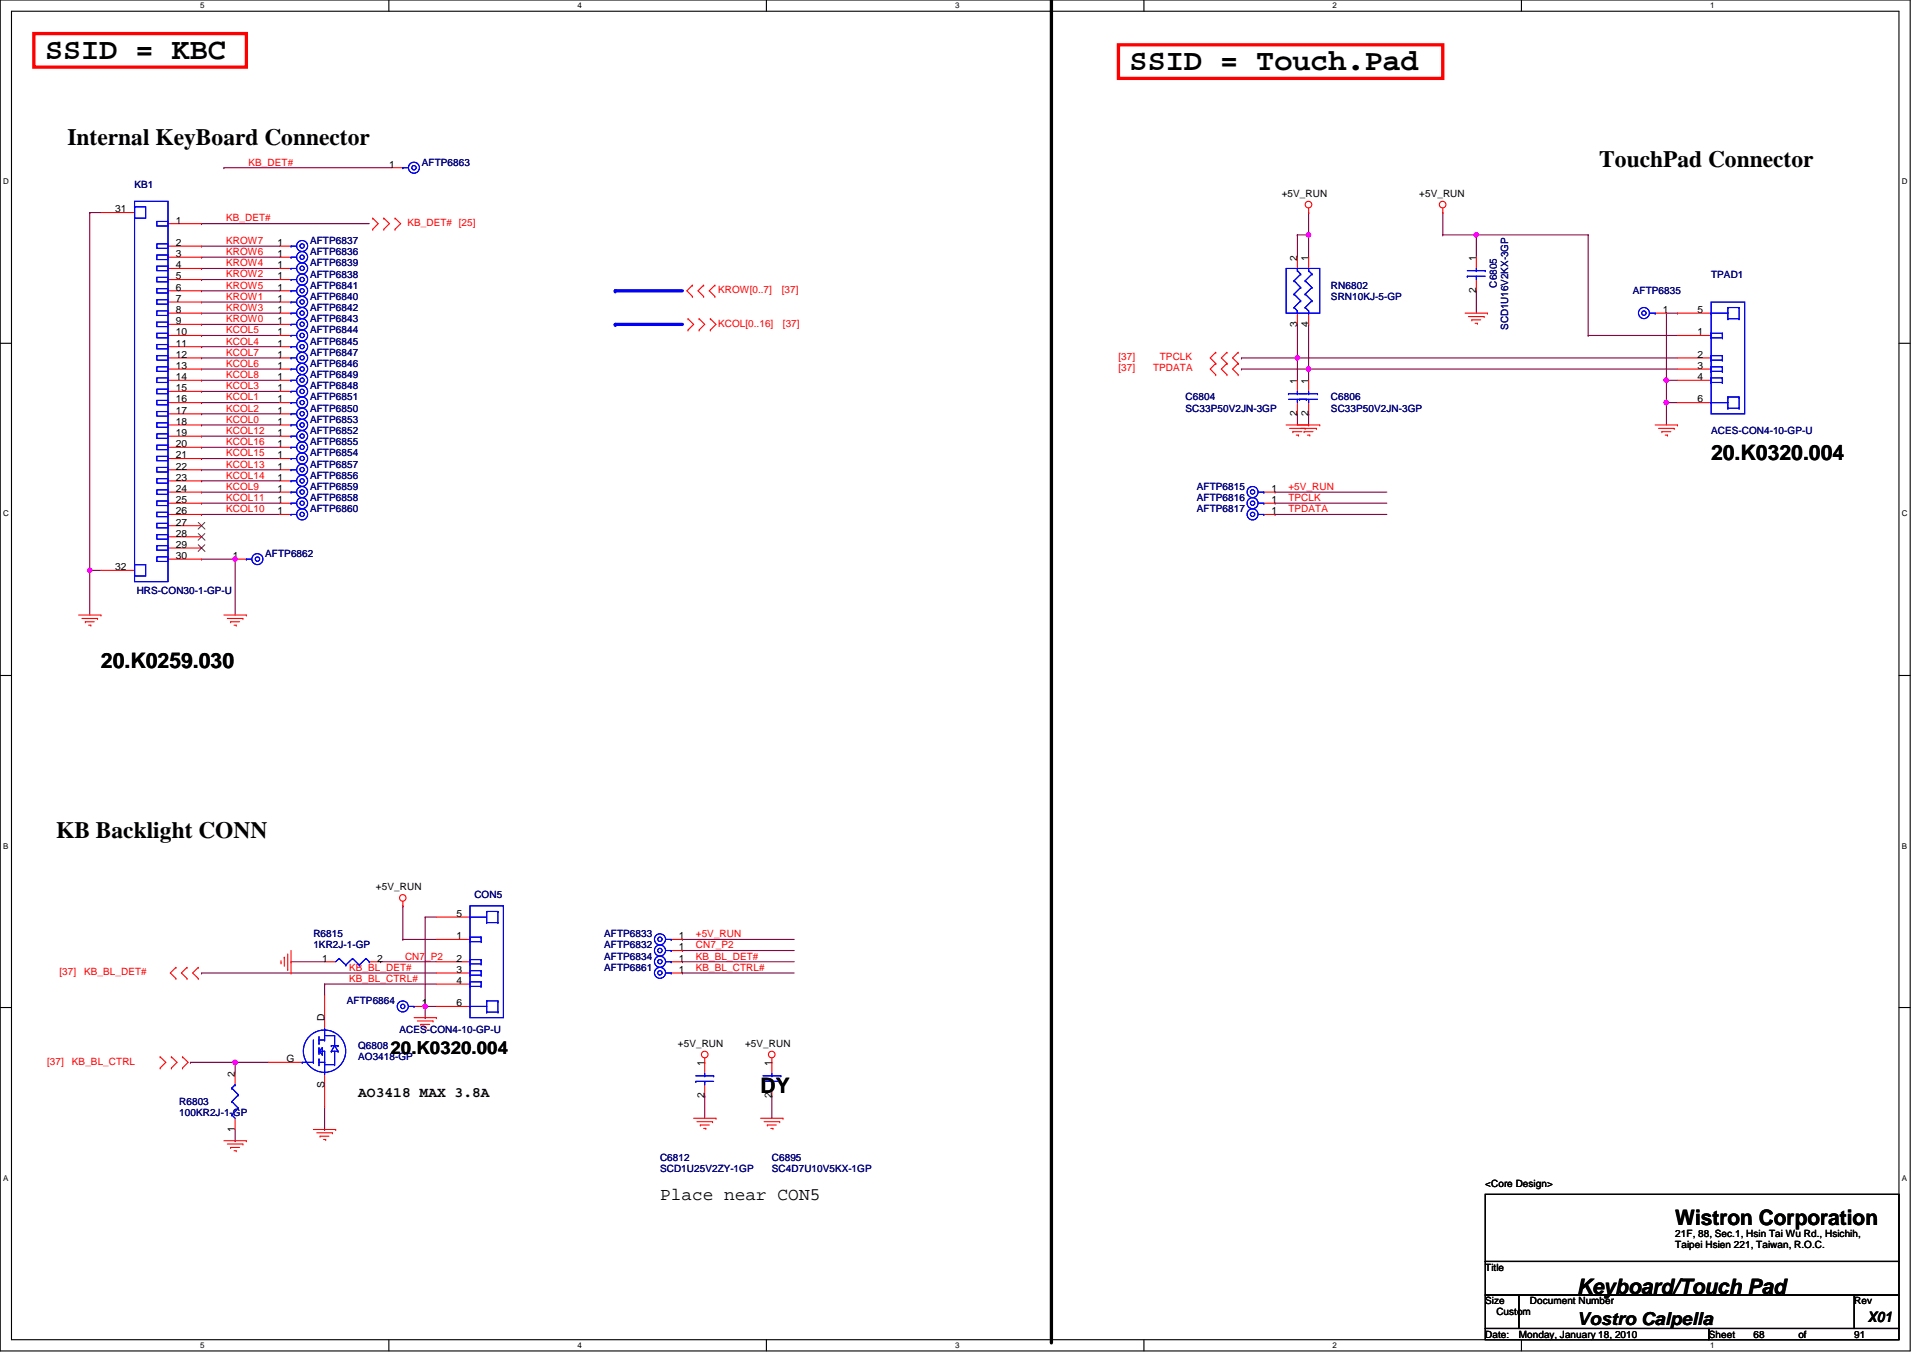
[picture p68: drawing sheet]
<svg xmlns="http://www.w3.org/2000/svg" width="297mm" height="210mm" viewBox="0 0 297 210" stroke-linecap="round" stroke-linejoin="round" font-family="sans-serif">
<defs><g id="words">
<g font-size="4.7">
<text x="7" y="9.1">SSID = KBC</text>
<text x="174.5" y="10.8">SSID = Touch.Pad</text>
</g>
<g font-size="3.6">
<text x="10.4" y="22.3">Internal KeyBoard Connector</text>
<text x="247" y="25.8">TouchPad Connector</text>
<text x="8.7" y="129.4">KB Backlight CONN</text>
</g>
<g font-size="3.3">
<text x="264.3" y="71.1">20.K0320.004</text>
<text x="15.6" y="103.2">20.K0259.030</text>
<text x="117.5" y="168.9">DY</text>
<text x="258.8" y="189.3">Wistron Corporation</text>
<text x="243.6" y="199.9">Keyboard/Touch Pad</text>
</g>
<g font-size="2.8">
<text x="60.3" y="162.9">20.K0320.004</text>
<text x="102" y="185.3">Place near CON5</text>
<text x="243.6" y="204.6">Vostro Calpella</text>
</g>
<g font-size="2.2">
<text x="55.3" y="169.4">AO3418 MAX 3.8A</text>
<text x="288.5" y="204.2">X01</text>
</g>
<g font-size="1.5" fill="#000080">
<text x="20.8" y="29">KB1</text>
<text x="65.2" y="25.6">AFTP6863</text>
<text x="47.9" y="39.4">AFTP6836</text>
<text x="47.9" y="41.1">AFTP6839</text>
<text x="47.9" y="37.7">AFTP6837</text>
<text x="47.9" y="46.3">AFTP6840</text>
<text x="47.9" y="44.6">AFTP6841</text>
<text x="47.9" y="42.9">AFTP6838</text>
<text x="205.6" y="44.6">RN6802</text>
<text x="205.6" y="46.3">SRN10KJ-5-GP</text>
<text x="231.2" y="44.4" transform="rotate(-90 231.2 44.4)">C6805</text>
<text x="252.2" y="45.4">AFTP6835</text>
<text x="264.3" y="42.9">TPAD1</text>
<text x="47.9" y="53.2">AFTP6845</text>
<text x="47.9" y="48">AFTP6842</text>
<text x="47.9" y="51.5">AFTP6844</text>
<text x="47.9" y="49.8">AFTP6843</text>
<text x="232.9" y="51" transform="rotate(-90 232.9 51)">SCD1U16V2KX-3GP</text>
<text x="47.9" y="58.4">AFTP6849</text>
<text x="47.9" y="56.7">AFTP6846</text>
<text x="47.9" y="54.9">AFTP6847</text>
<text x="47.9" y="60.1">AFTP6848</text>
<text x="47.9" y="61.8">AFTP6851</text>
<text x="47.9" y="65.3">AFTP6853</text>
<text x="47.9" y="63.6">AFTP6850</text>
<text x="183.1" y="61.8">C6804</text>
<text x="183.1" y="63.6">SC33P50V2JN-3GP</text>
<text x="205.6" y="61.8">C6806</text>
<text x="205.6" y="63.6">SC33P50V2JN-3GP</text>
<text x="47.9" y="67">AFTP6852</text>
<text x="47.9" y="68.8">AFTP6855</text>
<text x="47.9" y="70.5">AFTP6854</text>
<text x="264.3" y="67">ACES-CON4-10-GP-U</text>
<text x="47.9" y="77.4">AFTP6858</text>
<text x="47.9" y="72.2">AFTP6857</text>
<text x="47.9" y="75.7">AFTP6859</text>
<text x="47.9" y="74">AFTP6856</text>
<text x="184.9" y="75.7">AFTP6815</text>
<text x="184.9" y="77.4">AFTP6816</text>
<text x="47.9" y="79.1">AFTP6860</text>
<text x="184.9" y="79.1">AFTP6817</text>
<text x="41" y="86">AFTP6862</text>
<text x="21.1" y="91.7">HRS-CON30-1-GP-U</text>
<text x="73.3" y="138.7">CON5</text>
<text x="48.4" y="144.8">R6815</text>
<text x="48.4" y="146.5">1KR2J-1-GP</text>
<text x="93.3" y="149.9">AFTP6861</text>
<text x="93.3" y="146.5">AFTP6832</text>
<text x="93.3" y="144.8">AFTP6833</text>
<text x="93.3" y="148.2">AFTP6834</text>
<text x="53.6" y="155.1">AFTP6864</text>
<text x="61.7" y="159.6">ACES-CON4-10-GP-U</text>
<text x="55.3" y="162">Q6808</text>
<text x="55.3" y="163.8">AO3418-GP</text>
<text x="27.7" y="170.7">R6803</text>
<text x="27.7" y="172.4">100KR2J-1-GP</text>
<text x="102" y="179.3">C6812</text>
<text x="119.2" y="179.3">C6895</text>
<text x="102" y="181">SCD1U25V2ZY-1GP</text>
<text x="119.2" y="181">SC4D7U10V5KX-1GP</text>
</g>
<g font-size="1.5" fill="#f00">
<text x="38.4" y="25.6">KB_DET#</text>
<text x="34.9" y="34.2">KB_DET#</text>
<text x="62.9" y="34.9">KB_DET# [25]</text>
<text x="34.9" y="39.4">KROW6</text>
<text x="34.9" y="41.1">KROW4</text>
<text x="34.9" y="37.7">KROW7</text>
<text x="34.9" y="46.3">KROW1</text>
<text x="34.9" y="44.6">KROW5</text>
<text x="34.9" y="42.8">KROW2</text>
<text x="110.9" y="45.3">KROW[0..7]</text>
<text x="120.8" y="45.3">[37]</text>
<text x="34.9" y="53.2">KCOL4</text>
<text x="34.9" y="49.8">KROW0</text>
<text x="34.9" y="48">KROW3</text>
<text x="34.9" y="51.5">KCOL5</text>
<text x="110.9" y="50.5">KCOL[0..16]</text>
<text x="120.9" y="50.5">[37]</text>
<text x="34.9" y="56.7">KCOL6</text>
<text x="34.9" y="54.9">KCOL7</text>
<text x="34.9" y="58.4">KCOL8</text>
<text x="172.8" y="55.6">[37]</text>
<text x="172.8" y="57.4">[37]</text>
<text x="178.1" y="57.4">TPDATA</text>
<text x="179.2" y="55.6">TPCLK</text>
<text x="34.9" y="63.6">KCOL2</text>
<text x="34.9" y="61.8">KCOL1</text>
<text x="34.9" y="65.3">KCOL0</text>
<text x="34.9" y="60.1">KCOL3</text>
<text x="34.9" y="67">KCOL12</text>
<text x="34.9" y="70.5">KCOL15</text>
<text x="34.9" y="68.7">KCOL16</text>
<text x="34.9" y="73.9">KCOL14</text>
<text x="34.9" y="72.2">KCOL13</text>
<text x="34.9" y="77.4">KCOL11</text>
<text x="34.9" y="75.7">KCOL9</text>
<text x="199" y="75.7">+5V_RUN</text>
<text x="199" y="77.4">TPCLK</text>
<text x="34.9" y="79.1">KCOL10</text>
<text x="199" y="79.1">TPDATA</text>
<text x="53.9" y="149.9">KB_BL_DET#</text>
<text x="62.6" y="148.2">CN7_P2</text>
<text x="107.5" y="144.8">+5V_RUN</text>
<text x="107.5" y="146.5">CN7_P2</text>
<text x="107.5" y="148.2">KB_BL_DET#</text>
<text x="107.5" y="149.9">KB_BL_CTRL#</text>
<text x="9.2" y="150.6">[37]</text>
<text x="13" y="150.6">KB_BL_DET#</text>
<text x="53.9" y="151.7">KB_BL_CTRL#</text>
<text x="7.3" y="164.4">[37]</text>
<text x="11.1" y="164.4">KB_BL_CTRL</text>
</g>
<g font-size="1.5">
<text x="60.1" y="25.9">1</text>
<text x="17.8" y="32.8">31</text>
<text x="27.2" y="34.5">1</text>
<text x="198" y="30.4">+5V_RUN</text>
<text x="219.2" y="30.4">+5V_RUN</text>
<text x="27.2" y="38">2</text>
<text x="27.2" y="39.7">3</text>
<text x="27.2" y="41.4">4</text>
<text x="42.9" y="39.7">1</text>
<text x="42.9" y="41.4">1</text>
<text x="42.9" y="38">1</text>
<text x="200.4" y="40.3" transform="rotate(-90 200.4 40.3)">2</text>
<text x="202.1" y="40.3" transform="rotate(-90 202.1 40.3)">1</text>
<text x="228" y="40.3" transform="rotate(-90 228 40.3)">1</text>
<text x="27.2" y="43.2">5</text>
<text x="27.2" y="44.9">6</text>
<text x="27.2" y="46.6">7</text>
<text x="42.9" y="46.6">1</text>
<text x="42.9" y="44.9">1</text>
<text x="42.9" y="43.2">1</text>
<text x="228" y="45.3" transform="rotate(-90 228 45.3)">2</text>
<text x="27.2" y="48.3">8</text>
<text x="27.2" y="50.1">9</text>
<text x="27.2" y="51.8">10</text>
<text x="27.2" y="53.5">11</text>
<text x="42.9" y="53.5">1</text>
<text x="42.9" y="48.3">1</text>
<text x="42.9" y="51.8">1</text>
<text x="42.9" y="50.1">1</text>
<text x="200.4" y="50.5" transform="rotate(-90 200.4 50.5)">3</text>
<text x="202.1" y="50.5" transform="rotate(-90 202.1 50.5)">4</text>
<text x="256.9" y="48.3">1</text>
<text x="262.2" y="51.8">1</text>
<text x="262.2" y="48.3">5</text>
<text x="27.2" y="55.3">12</text>
<text x="27.2" y="57">13</text>
<text x="27.2" y="58.7">14</text>
<text x="42.9" y="58.7">1</text>
<text x="42.9" y="57">1</text>
<text x="42.9" y="55.3">1</text>
<text x="200.4" y="59.2" transform="rotate(-90 200.4 59.2)">1</text>
<text x="202.1" y="59.2" transform="rotate(-90 202.1 59.2)">1</text>
<text x="262.2" y="55.3">2</text>
<text x="262.2" y="57">3</text>
<text x="262.2" y="58.7">4</text>
<text x="27.2" y="60.4">15</text>
<text x="27.2" y="62.2">16</text>
<text x="27.2" y="63.9">17</text>
<text x="27.2" y="65.6">18</text>
<text x="42.9" y="60.4">1</text>
<text x="42.9" y="62.2">1</text>
<text x="42.9" y="65.6">1</text>
<text x="42.9" y="63.9">1</text>
<text x="200.4" y="64.3" transform="rotate(-90 200.4 64.3)">2</text>
<text x="202.1" y="64.3" transform="rotate(-90 202.1 64.3)">2</text>
<text x="262.2" y="62.2">6</text>
<text x="27.2" y="67.4">19</text>
<text x="27.2" y="69.1">20</text>
<text x="27.2" y="70.8">21</text>
<text x="42.9" y="67.4">1</text>
<text x="42.9" y="69.1">1</text>
<text x="42.9" y="70.8">1</text>
<text x="27.2" y="72.5">22</text>
<text x="27.2" y="74.3">23</text>
<text x="27.2" y="76">24</text>
<text x="27.2" y="77.7">25</text>
<text x="42.9" y="77.7">1</text>
<text x="42.9" y="72.5">1</text>
<text x="42.9" y="76">1</text>
<text x="42.9" y="74.3">1</text>
<text x="196.4" y="76">1</text>
<text x="196.4" y="77.7">1</text>
<text x="27.2" y="79.4">26</text>
<text x="27.2" y="81.2">27</text>
<text x="27.2" y="82.9">28</text>
<text x="42.9" y="79.4">1</text>
<text x="196.4" y="79.4">1</text>
<text x="17.8" y="88.1">32</text>
<text x="27.2" y="84.6">29</text>
<text x="27.2" y="86.3">30</text>
<text x="36" y="86.3">1</text>
<text x="58.1" y="137.5">+5V_RUN</text>
<text x="70.5" y="141.6">5</text>
<text x="49.8" y="148.5">1</text>
<text x="58.2" y="148.5">2</text>
<text x="70.5" y="145.1">1</text>
<text x="70.5" y="148.5">2</text>
<text x="104.9" y="146.8">1</text>
<text x="104.9" y="145.1">1</text>
<text x="104.9" y="148.5">1</text>
<text x="65.2" y="155.4">1</text>
<text x="70.5" y="150.3">3</text>
<text x="70.5" y="152">4</text>
<text x="70.5" y="155.4">6</text>
<text x="104.9" y="150.3">1</text>
<text x="50.1" y="157.7" transform="rotate(-90 50.1 157.7)">D</text>
<text x="104.7" y="161.7">+5V_RUN</text>
<text x="115.1" y="161.7">+5V_RUN</text>
<text x="36.3" y="166.3" transform="rotate(-90 36.3 166.3)">2</text>
<text x="44.3" y="164.1">G</text>
<text x="108.8" y="164.6" transform="rotate(-90 108.8 164.6)">1</text>
<text x="119.2" y="164.6" transform="rotate(-90 119.2 164.6)">1</text>
<text x="50.1" y="168.1" transform="rotate(-90 50.1 168.1)">S</text>
<text x="108.8" y="169.7" transform="rotate(-90 108.8 169.7)">2</text>
<text x="119.2" y="169.7" transform="rotate(-90 119.2 169.7)">2</text>
<text x="36.3" y="174.8" transform="rotate(-90 36.3 174.8)">1</text>
<text x="229.4" y="183.3">&lt;Core Design&gt;</text>
<text x="258.8" y="191.1">21F, 88, Sec.1, Hsin Tai Wu Rd., Hsichih,</text>
<text x="229.4" y="196.2">Title</text>
<text x="258.8" y="192.8">Taipei Hsien 221, Taiwan, R.O.C.</text>
<text x="229.4" y="201.4">Size</text>
<text x="231.1" y="203.1">Custom</text>
<text x="236.3" y="201.4">Document Number</text>
<text x="286.4" y="201.4">Rev</text>
<text x="229.4" y="206.6">Date:</text>
<text x="234.6" y="206.6">Monday, January 18, 2010</text>
<text x="264" y="206.6">Sheet</text>
<text x="270.9" y="206.6">68</text>
<text x="277.8" y="206.6">of</text>
<text x="286.4" y="206.6">91</text>
</g>
<g font-size="1.2">
<text x="30.9" y="1.3">5</text>
<text x="89.2" y="1.3">4</text>
<text x="147.5" y="1.3">3</text>
<text x="205.8" y="1.3">2</text>
<text x="264.2" y="1.3">1</text>
<text x=".5" y="28.5">D</text>
<text x="293.8" y="28.5">D</text>
<text x=".5" y="79.8">C</text>
<text x="293.8" y="79.8">C</text>
<text x=".5" y="131.1">B</text>
<text x="293.8" y="131.1">B</text>
<text x=".5" y="182.4">A</text>
<text x="293.8" y="182.4">A</text>
<text x="30.9" y="208.2">5</text>
<text x="89.2" y="208.2">4</text>
<text x="147.5" y="208.2">3</text>
<text x="205.8" y="208.2">2</text>
<text x="264.2" y="208.2">1</text>
</g>
</g></defs>
<path d="M0 0h295.1v208.7h-295.1zM1.8 1.7h291.5v205.2h-291.5z" fill="none" stroke="#000" stroke-width=".17"/>
<g fill="#fff">
<path d="M30.9 .2h.7v1.4h-.7z"/>
<path d="M30.9 207.1h.7v1.4h-.7z"/>
</g>
<path d="M60.1 0v1.7M60.1 206.9v1.8" fill="none" stroke="#000" stroke-width=".17"/>
<g fill="#fff">
<path d="M89.2 .2h.7v1.4h-.7z"/>
<path d="M89.2 207.1h.7v1.4h-.7z"/>
</g>
<path d="M118.4 0v1.7M118.4 206.9v1.8" fill="none" stroke="#000" stroke-width=".17"/>
<g fill="#fff">
<path d="M147.5 .2h.7v1.4h-.7z"/>
<path d="M147.5 207.1h.7v1.4h-.7z"/>
</g>
<path d="M176.7 0v1.7M176.7 206.9v1.8" fill="none" stroke="#000" stroke-width=".17"/>
<g fill="#fff">
<path d="M205.8 .2h.7v1.4h-.7z"/>
<path d="M205.8 207.1h.7v1.4h-.7z"/>
</g>
<path d="M235 0v1.7M235 206.9v1.8" fill="none" stroke="#000" stroke-width=".17"/>
<g fill="#fff">
<path d="M264.2 .2h.6v1.4h-.6z"/>
<path d="M264.2 207.1h.6v1.4h-.6z"/>
<path d="M.5 27.4h.8v1.3h-.8z"/>
<path d="M293.8 27.4h.8v1.3h-.8z"/>
<path d="M.5 78.7h.8v1.3h-.8z"/>
<path d="M293.8 78.7h.8v1.3h-.8z"/>
</g>
<path d="M0 53h1.8M293.3 53h1.8" fill="none" stroke="#000" stroke-width=".17"/>
<g fill="#fff">
<path d="M.5 130h.8v1.3h-.8z"/>
<path d="M293.8 130h.8v1.3h-.8z"/>
</g>
<path d="M0 104.3h1.8M293.3 104.3h1.8" fill="none" stroke="#000" stroke-width=".17"/>
<g fill="#fff">
<path d="M.5 181.3h.8v1.3h-.8z"/>
<path d="M293.8 181.3h.8v1.3h-.8z"/>
</g>
<path d="M0 155.6h1.8M293.3 155.6h1.8" fill="none" stroke="#000" stroke-width=".17"/>
<path d="M31.1 53.6h.1M31.1 53.6h12.1M62.2 139.9h.1M62.2 139.9v5.2M62.2 145.1h.1M62.2 145.1h5.2M105.4 145.1h.1M105.4 146.8h.1M105.4 148.5h.1M105.4 145.1h17.3M105.4 146.8h17.3M105.4 148.5h17.3" fill="none" stroke="#800040" stroke-width=".17"/>
<path d="M95 44.9h10.4" fill="none" stroke="#00f" stroke-width=".51"/>
<circle cx="95" cy="44.9" r=".25" fill="#00f"/>
<path d="M95 50.1h10.4" fill="none" stroke="#00f" stroke-width=".51"/>
<circle cx="95" cy="50.1" r=".25" fill="#00f"/>
<path d="M31.1 74.3h.1M31.1 72.6h.1M31.1 74.3h12.1M31.1 72.6h12.1M36.3 86.4h.1M36.3 86.4v8.6" fill="none" stroke="#800040" stroke-width=".17"/>
<circle cx="36.3" cy="86.4" r=".34" fill="#f0f"/>
<circle cx="36.3" cy="86.4" r=".34" fill="none" stroke="#f0f" stroke-width=".17"/>
<path d="M13.9 88.1h.1M13.9 88.1v6.9" fill="none" stroke="#800040" stroke-width=".17"/>
<circle cx="13.9" cy="88.1" r=".33" fill="#f0f"/>
<circle cx="13.9" cy="88.1" r=".33" fill="none" stroke="#f0f" stroke-width=".17"/>
<g fill="none" stroke="#800040" stroke-width=".17">
<path d="M13.9 32.8h.1M13.9 32.8h1.7M13.9 32.8v55.3M31.1 34.5h.1M31.1 39.7h.1M31.1 38h.1M31.1 34.5h25.9M31.1 39.7h12.1M31.1 38h12.1M222.9 32.8h.1M222.9 32.8v3.5M228 36.3h.1"/>
<path d="M228 36.3h17.3M245.3 36.3h.1M245.3 36.3v15.5M31.1 46.7h.1M31.1 44.9h.1M31.1 50.1h.1M31.1 48.4h.1M31.1 57h.1M31.1 55.3h.1M31.1 43.2h.1M31.1 41.5h.1M31.1 58.7h.1"/>
<path d="M31.1 51.8h.1M31.1 46.7h12.1M31.1 44.9h12.1M31.1 50.1h12.1M31.1 48.4h12.1M31.1 57h12.1M31.1 55.3h12.1M31.1 43.2h12.1M31.1 41.5h12.1M31.1 58.7h12.1M31.1 51.8h12.1M200.4 55.3h.1"/>
<path d="M200.4 55.3h58.7M31.1 63.9h.1M31.1 62.2h.1M31.1 77.7h.1M31.1 76h.1M31.1 67.4h.1M31.1 65.6h.1M31.1 79.5h.1M31.1 60.5h.1M31.1 70.8h.1M31.1 69.1h.1M31.1 63.9h12.1"/>
<path d="M31.1 62.2h12.1M31.1 77.7h12.1M31.1 76h12.1M31.1 67.4h12.1M31.1 65.6h12.1M31.1 79.5h12.1M31.1 60.5h12.1M31.1 70.8h12.1M31.1 69.1h12.1M13.9 88.1h.1M13.9 88.1h1.7M31.1 86.4h.1"/>
<path d="M31.1 86.4h5.2"/>
</g>
<circle cx="228" cy="36.3" r=".33" fill="#f0f"/>
<circle cx="228" cy="36.3" r=".33" fill="none" stroke="#f0f" stroke-width=".17"/>
<g fill="none" stroke="#800040" stroke-width=".17">
<path d="M200.4 36.3h.1M200.4 36.3v3.4M200.4 55.3h.1M200.4 55.3v3.4M202.1 57h.1M202.1 57h57M228 44.9h.1M228 44.9v3.5M245.3 51.8h.1M245.3 51.8h13.8M197 76h.1M197 77.7h.1"/>
<path d="M197 79.5h.1M197 76h17.2M197 77.7h17.2M197 79.5h17.2M202.1 63.9h.1M202.1 63.9v1.7"/>
</g>
<circle cx="200.4" cy="55.3" r=".34" fill="#f0f"/>
<circle cx="200.4" cy="55.3" r=".34" fill="none" stroke="#f0f" stroke-width=".17"/>
<path d="M200.4 36.3h.1M200.4 36.3h1.7M202.1 36.3h.1M202.1 36.3v3.4" fill="none" stroke="#800040" stroke-width=".17"/>
<circle cx="202.1" cy="36.3" r=".33" fill="#f0f"/>
<circle cx="202.1" cy="36.3" r=".33" fill="none" stroke="#f0f" stroke-width=".17"/>
<path d="M191.8 57h.1M202.1 50.1h.1M202.1 50.1v6.9h-10.3" fill="none" stroke="#800040" stroke-width=".17"/>
<circle cx="202.1" cy="57" r=".34" fill="#f0f"/>
<circle cx="202.1" cy="57" r=".34" fill="none" stroke="#f0f" stroke-width=".17"/>
<g fill="none" stroke="#800040" stroke-width=".17">
<path d="M202.1 32.8h.1M202.1 32.8v3.5M222.9 36.3h.1M222.9 36.3h5.1M228 36.3h.1M228 36.3v3.4M191.8 55.3h.1M200.4 50.1h.1M200.4 50.1v5.2h-8.6M202.1 57h.1M202.1 57v1.7M200.4 63.9h.1"/>
<path d="M200.4 63.9v1.7M50.1 152h.1M50.1 152h17.3M105.4 150.3h.1M105.4 150.3h17.3M29.4 164.1h.1M29.4 164.1h6.9M36.3 164.1h.1M36.3 164.1v1.7"/>
</g>
<circle cx="36.3" cy="164.1" r=".34" fill="#f0f"/>
<circle cx="36.3" cy="164.1" r=".34" fill="none" stroke="#f0f" stroke-width=".17"/>
<path d="M65.7 155.4h.1M65.7 157.2h.1M65.7 141.6h.1M65.7 155.4h1.7M65.7 141.6v15.6M65.7 141.6h1.7M36.3 176.2h.1M36.3 174.5v1.7" fill="none" stroke="#800040" stroke-width=".17"/>
<circle cx="65.7" cy="155.4" r=".34" fill="#f0f"/>
<circle cx="65.7" cy="155.4" r=".34" fill="none" stroke="#f0f" stroke-width=".17"/>
<g fill="none" stroke="#800040" stroke-width=".17">
<path d="M34.6 25.9h.1M34.6 25.9h25.9M257.4 58.7h.1M257.4 58.7v3.5M257.4 62.2h.1M257.4 62.2h1.7M31.1 150.3h.1M31.1 150.3h36.3M45 148.5h.1M45 148.5h5.1M50.1 152h.1M50.1 152v1.7"/>
<path d="M58.8 148.5h.1M58.8 148.5h8.6M36.3 164.1h.1M36.3 164.1h5.2M50.1 174.5h.1M50.1 171v3.5M108.9 169.3h.1M108.9 169.3v3.4M119.2 169.3h.1M119.2 169.3v3.4"/>
</g>
<circle cx="257.4" cy="62.2" r=".33" fill="#f0f"/>
<circle cx="257.4" cy="62.2" r=".33" fill="none" stroke="#f0f" stroke-width=".17"/>
<circle cx="257.4" cy="58.7" r=".34" fill="#f0f"/>
<circle cx="257.4" cy="58.7" r=".34" fill="none" stroke="#f0f" stroke-width=".17"/>
<path d="M257.4 58.7h.1M257.4 48.4h.1M257.4 48.4h1.7M257.4 48.4v10.3M257.4 58.7h1.7M259.1 48.4h.1M257.4 62.2h.1M257.4 62.2v3.4" fill="none" stroke="#800040" stroke-width=".17"/>
<g fill="none" stroke="#f00" stroke-width=".17">
<path d="M15.6 32.8h5.2M25.9 34.5h5.2M25.9 38h5.2M25.9 39.7h5.2M43.2 38h1.8M43.2 39.7h1.8M57.6 35.4h.1M57.6 33.7h.1M57.6 33.7l.8 .8-.8 .9M59.3 33.7h.1M59.3 35.4h.1M59.3 33.7l.9 .8-.9 .9"/>
<path d="M60.5 25.9h1.7M61 35.4h.1M61 33.7h.1M61 33.7l.9 .8-.9 .9M200.4 39.7v1.8M202.1 32.8h.1M202.1 32.1v.7M202.1 39.7v1.8M222.9 32.8h.1M222.9 32.1v.7M228 39.7v1.8M25.9 48.4h5.2"/>
<path d="M25.9 53.6h5.2M25.9 58.7h5.2M25.9 57h5.2M25.9 51.8h5.2M25.9 55.3h5.2M25.9 41.5h5.2M25.9 43.2h5.2M25.9 44.9h5.2M25.9 46.7h5.2M25.9 50.1h5.2M43.2 48.4h1.8M43.2 53.6h1.8"/>
<path d="M43.2 58.7h1.8M43.2 57h1.8M43.2 51.8h1.8M43.2 55.3h1.8M43.2 41.5h1.8M43.2 43.2h1.8M43.2 44.9h1.8M43.2 46.7h1.8M43.2 50.1h1.8M106.3 51h.1M106.3 49.2h.1M106.3 49.2l.8 .9-.8 .9"/>
<path d="M107 45.8h.1M107 44h.1M107 44l-.9 .9 .9 .9M108 49.2h.1M108 51h.1M108 49.2l.9 .9-.9 .9M108.7 44h.1M108.7 45.8h.1M108.7 44l-.9 .9 .9 .9M109.7 51h.1M109.7 49.2h.1M109.7 49.2l.9 .9-.9 .9"/>
<path d="M110.4 45.8h.1M110.4 44h.1M110.4 44l-.8 .9 .8 .9M187.8 56.1h.1M187.8 54.4h.1M187.8 57.9h.1M187.8 54.4l-.9 .9 .9 .8M187.8 56.1l-.9 .9 .9 .9M189.5 54.4h.1M189.5 56.1h.1M189.5 57.9h.1M189.5 54.4l-.8 .9 .8 .8"/>
<path d="M189.5 56.1l-.8 .9 .8 .9M191.3 56.1h.1M191.3 54.4h.1M191.3 57.9h.1M191.3 54.4l-.9 .9 .9 .8M191.3 56.1l-.9 .9 .9 .9M200.4 48.4v1.7M200.4 58.7v1.8M202.1 48.4v1.7M202.1 58.7v1.8M226.3 48.4h3.5M226.8 48.9h2.5"/>
<path d="M227.3 49.4h.1M227.3 49.4h1.4M227.9 49.9h.3M228 43.2v1.7M228.2 49.9h.1M229.3 48.9h.1M229.8 48.4h.1M255.7 48.4h1.7M259.1 48.4h5.2M259.1 58.7h5.2M259.1 57h5.2M259.1 51.8h5.2"/>
<path d="M259.1 55.3h5.2M25.9 65.6h5.2M25.9 67.4h5.2M25.9 60.5h5.2M25.9 77.7h5.2M25.9 79.5h5.2M25.9 72.6h5.2M25.9 62.2h5.2M25.9 63.9h5.2M25.9 69.1h5.2M25.9 70.8h5.2M25.9 74.3h5.2"/>
<path d="M25.9 76h5.2M43.2 65.6h1.8M43.2 67.4h1.8M43.2 60.5h1.8M43.2 77.7h1.8M43.2 79.5h1.8M43.2 72.6h1.8M43.2 62.2h1.8M43.2 63.9h1.8M43.2 69.1h1.8M43.2 70.8h1.8M43.2 74.3h1.8"/>
<path d="M43.2 76h1.8M195.2 77.7h1.8M195.2 79.5h1.8M195.2 76h1.8M198.7 65.6h5.2M199.2 66.2h4.1M199.7 66.7h.1M199.7 66.7h1.4M200.2 67.2h.4M200.4 62.2v1.7M200.6 67.2h.1M201.4 66.7h.1"/>
<path d="M201.4 66.7h1.4M201.6 66.2h.1M201.9 67.2h.4M202.1 65.6h.1M202.1 62.2v1.7M202.3 67.2h.1M203.3 66.2h.1M203.9 65.6h.1M255.7 65.6h3.4M256.2 66.2h2.4M256.7 66.7h.1M256.7 66.7h1.4"/>
<path d="M257.2 67.2h.4M257.6 67.2h.1M258.6 66.2h.1M259.1 65.6h.1M259.1 62.2h5.2M12.1 95h3.5M12.7 95.5h2.4M13.2 96h.1M13.2 96h1.4M13.7 96.6h.3M14 96.6h.1M15.1 95.5h.1"/>
<path d="M15.6 95h.1M15.6 88.1h5.2M25.9 81.2h5.2M25.9 82.9h5.2M25.9 84.6h5.2M25.9 86.4h5.2M34.6 95h3.5M35.1 95.5h2.4M35.6 96h.1M35.6 96h1.4M36.1 96.6h.4M36.3 86.4h1.8"/>
<path d="M36.5 96.6h.1M37.5 95.5h.1M38.1 95h.1M62.2 139.9h.1M62.2 139.2v.7M27.2 151.1h.1M27.2 149.4h.1M27.2 149.4l-.9 .9 .9 .8M28.9 149.4h.1M28.9 151.1h.1M28.9 149.4l-.9 .9 .9 .8M30.6 151.1h.1"/>
<path d="M30.6 149.4h.1M30.6 149.4l-.8 .9 .8 .8M43.4 148.7h.1M43.4 148.4v.3M43.9 147.8h.1M43.9 147.8v1.4M44.4 149.8h.1M44.4 147.3v2.5M45 150.3h.1M45 146.8v3.5M50.1 148.5h1.8M50.1 153.7v5.2"/>
<path d="M57 148.5h1.8M64 157.2h3.4M64 155.4h1.7M64.5 157.7h2.4M65 158.2h.1M65 158.2h1.4M65.5 158.7h.3M65.8 158.7h.1M66.9 157.7h.1M67.4 157.2h.1M67.4 148.5h5.2M67.4 155.4h5.2"/>
<path d="M67.4 150.3h5.2M67.4 145.1h5.2M67.4 152h5.2M67.4 141.6h5.2M103.7 148.5h1.7M103.7 150.3h1.7M103.7 146.8h1.7M103.7 145.1h1.7M24.7 165h.1M24.7 163.2h.1M24.7 163.2l.9 .9-.9 .9M26.5 163.2h.1"/>
<path d="M26.5 165h.1M26.5 163.2l.8 .9-.8 .9M28.2 165h.1M28.2 163.2h.1M28.2 163.2l.9 .9-.9 .9M34.6 176.2h3.5M35.1 176.7h2.4M35.6 177.2h.1M35.6 177.2h1.4M36.1 177.7h.4M36.3 165.8v1.8M36.3 172.7v1.8"/>
<path d="M36.5 177.7h.1M37.5 176.7h.1M38.1 176.2h.1M41.5 164.1h5.2M48.4 174.5h3.5M48.9 175h2.4M49.4 175.5h.1M49.4 175.5h1.4M50 176h.3M50.1 165.8v5.2M50.3 176h.1M51.3 175h.1"/>
<path d="M51.9 174.5h.1M107.1 172.7h3.5M107.7 173.2h2.4M108.2 173.8h.1M108.2 173.8h1.4M108.7 174.3h.3M108.9 164.1h.1M108.9 163.4v2.4M108.9 167.6v1.7M109 174.3h.1M110.1 173.2h.1M110.6 172.7h.1"/>
<path d="M117.5 172.7h3.4M118 173.2h2.4M118.5 173.8h.1M118.5 173.8h1.4M119.1 174.3h.3M119.2 164.1h.1M119.2 163.4v2.4M119.2 167.6v1.7M119.4 174.3h.1M120.4 173.2h.1M120.9 172.7h.1"/>
<circle cx="202.1" cy="31.6" r=".51"/>
<circle cx="222.8" cy="31.6" r=".51"/>
<circle cx="62.2" cy="138.7" r=".51"/>
<circle cx="108.9" cy="162.9" r=".51"/>
<circle cx="119.2" cy="162.9" r=".51"/>
</g>
<path d="M229.4 184.5h63.9v10.3h-63.9zM229.4 194.8h63.9v5.2h-63.9zM229.4 200h5.2v5.2h-5.2zM229.4 205.2h34.6v1.7h-34.6zM234.6 200h51.8v5.2h-51.8zM264 205.2h29.3v1.7h-29.3zM286.4 200h6.9v5.2h-6.9z" fill="none" stroke="#000" stroke-width=".17"/>
<path d="M5.2 5.2h32.9v5.2h-32.9zM172.8 6.9h50.1v5.2h-50.1z" fill="none" stroke="#f00" stroke-width=".51"/>
<path d="M162.4 0v207.3" fill="none" stroke="#000" stroke-width=".51"/>
<circle cx="162.4" cy="207.3" r=".25" fill="#000"/>
<g fill="none" stroke="#00f" stroke-width=".17">
<path d="M20.8 31.1h5.1v58.7h-5.1zM20.8 32h1.7v1.7h-1.7zM24.2 37.7h1.7v.7h-1.7zM24.2 39.4h1.7v.7h-1.7zM24.2 34.2h1.7v.7h-1.7zM45 39.7h.1M45 38h.1M45 39.7h.8M45 38h.8M62.2 25.9h.1M62.2 25.9h.9M24.2 41.1h1.7v.7h-1.7z"/>
<path d="M24.2 42.8h1.7v.7h-1.7zM24.2 44.6h1.7v.7h-1.7zM24.2 46.3h1.7v.7h-1.7zM24.2 48h1.7v.7h-1.7zM24.2 49.7h1.7v.7h-1.7zM24.2 58.4h1.7v.7h-1.7zM24.2 56.7h1.7v.7h-1.7zM24.2 54.9h1.7v.7h-1.7zM24.2 53.2h1.7v.7h-1.7zM24.2 51.5h1.7v.7h-1.7zM45 53.6h.1M45 58.7h.1"/>
<path d="M45 57h.1M45 41.5h.1M45 48.4h.1M45 46.7h.1M45 51.8h.1M45 44.9h.1M45 43.2h.1M45 55.3h.1M45 50.1h.1M45 53.6h.8M45 48.4h.8M45 58.7h.8"/>
<path d="M45 57h.8M45 41.5h.8M45 46.7h.8M45 51.8h.8M45 44.9h.8M45 43.2h.8M45 55.3h.8M45 50.1h.8M198.7 41.5h5.2v6.9h-5.2zM199.9 47.5h.1M199.9 45.4h.1M199.9 43.4h.1"/>
<path d="M199.9 47.5l.5 .5M199.9 45.4l1 1.1M199.9 43.4l1 1M200.4 48h.1M200.4 41.8h.1M200.4 41.5h.1M200.4 41.5v.3M200.4 48v.4M200.4 41.8l.5 .5M200.9 46.5h.1M200.9 44.4h.1M200.9 42.3h.1"/>
<path d="M200.9 46.5l-1 1M200.9 44.4l-1 1M200.9 42.3l-1 1.1M201.6 43.4h.1M201.6 45.4h.1M201.6 47.5h.1M201.6 43.4l1 1M201.6 45.4l1 1.1M201.6 47.5l.5 .5M202.1 41.8h.1M202.1 48h.1M202.1 48.4h.1"/>
<path d="M202.1 41.5v.3M202.1 48v.4M202.1 41.8l.5 .5M202.6 42.3h.1M202.6 44.4h.1M202.6 46.5h.1M202.6 42.3l-1 1.1M202.6 44.4l-1 1M202.6 46.5l-1 1M226.6 42.7h.1M226.6 41.8h2.8M226.6 42.7h2.8"/>
<path d="M228 41.8h.1M228 42.7h.1M228 41.5v.3M228 42.7v.5M229.4 41.8h.1M254.8 48.4h.9M255.7 48.4h.1M264.3 46.7h5.2v17.2h-5.2zM264.3 51.5h.1M264.3 52.2h.1M264.3 54.9h.1M264.3 55.6h.1"/>
<path d="M264.3 56.7h.1M264.3 57.4h.1M264.3 58.4h.1M264.3 59.1h.1M264.3 48.4h.1M264.3 48.4h2.6M264.3 51.5h1.7M264.3 51.5v.7M264.3 54.9v.7M264.3 56.7v.7M264.3 58.4v.7M264.3 52.2h1.7"/>
<path d="M264.3 54.9h1.7M264.3 55.6h1.7M264.3 56.7h1.7M264.3 57.4h1.7M264.3 58.4h1.7M264.3 59.1h1.7M266 52.2h.1M266 51.5h.1M266 55.6h.1M266 54.9h.1M266 57.4h.1M266 56.7h.1"/>
<path d="M266 59.1h.1M266 58.4h.1M266 51.5v.7M266 54.9v.7M266 56.7v.7M266 58.4v.7M266.9 47.5h.1M266.9 49.2h.1M266.9 47.5h1.7M266.9 47.5v1.7M266.9 49.2h1.7M268.6 49.2h.1"/>
<path d="M268.6 47.5h.1M268.6 47.5v1.7M24.2 65.3h1.7v.7h-1.7zM24.2 63.6h1.7v.7h-1.7zM24.2 61.8h1.7v.7h-1.7zM24.2 60.1h1.7v.7h-1.7zM24.2 79.1h1.7v.7h-1.7zM24.2 77.4h1.7v.7h-1.7zM24.2 75.6h1.7v.7h-1.7zM24.2 73.9h1.7v.7h-1.7zM24.2 72.2h1.7v.7h-1.7zM24.2 70.5h1.7v.7h-1.7z"/>
<path d="M24.2 68.7h1.7v.7h-1.7zM24.2 67h1.7v.7h-1.7zM45 67.4h.1M45 60.5h.1M45 77.7h.1M45 79.5h.1M45 72.6h.1M45 62.2h.1M45 65.6h.1M45 69.1h.1M45 76h.1M45 70.8h.1"/>
<path d="M45 63.9h.1M45 74.3h.1M45 67.4h.8M45 60.5h.8M45 77.7h.8M45 79.5h.8M45 72.6h.8M45 62.2h.8M45 65.6h.8M45 69.1h.8M45 76h.8M45 70.8h.8"/>
<path d="M45 63.9h.8M45 74.3h.8M194.3 77.7h.9M194.3 79.5h.9M194.3 76h.9M195.2 76h.1M195.2 77.7h.1M195.2 79.5h.1M199 60.8h.1M199 60.8h4.5M199 61.7h4.5M200.4 60.8h.1"/>
<path d="M200.4 61.7h.1M200.4 60.5v.3M200.4 61.7v.5M200.7 61.7h.1M201.8 61.7h.1M202.1 60.8h.1M202.1 61.7h.1M202.1 60.5v.3M202.1 61.7v.5M203.5 60.8h.1M264.3 62.2h.1M264.3 62.2h2.6"/>
<path d="M266.9 61.3h.1M266.9 63.1h.1M266.9 61.3v1.8M266.9 61.3h1.7M266.9 63.1h1.7M268.6 63.1h.1M268.6 61.3h.1M268.6 61.3v1.8M20.8 87.2h1.7v1.8h-1.7zM24.2 80.8h1.7v.7h-1.7zM24.2 86h1.7v.7h-1.7zM24.2 84.3h1.7v.7h-1.7z"/>
<path d="M24.2 82.6h1.7v.7h-1.7zM38.1 86.4h.1M38.1 86.4h.8M72.6 139.9h5.2v17.3h-5.2zM50.1 158.9h.1M50.1 158.9v1.7M50.1 160h1.6M51.7 160h.1M51.7 160v1.5M52.4 148h.1M52.4 148l-.5 .5M52.4 148l1 1.1"/>
<path d="M53.4 149.1h.1M54.5 148h.1M54.5 148l-1.1 1.1M54.5 148l1 1.1M55.5 149.1h.1M56.5 148h.1M56.5 148l-1 1.1M56.5 148l.5 .5M57 148.5h.1M63.1 155.4h.9M64 155.4h.1M72.6 144.7h.1"/>
<path d="M72.6 145.4h.1M72.6 148.2h.1M72.6 148.9h.1M72.6 149.9h.1M72.6 150.6h.1M72.6 151.7h.1M72.6 152.4h.1M72.6 141.6h.1M72.6 155.4h.1M72.6 155.4h2.6M72.6 144.7h1.7M72.6 144.7v.7"/>
<path d="M72.6 148.2v.7M72.6 149.9v.7M72.6 151.7v.7M72.6 145.4h1.7M72.6 148.2h1.7M72.6 148.9h1.7M72.6 149.9h1.7M72.6 150.6h1.7M72.6 151.7h1.7M72.6 152.4h1.7M72.6 141.6h2.6M74.3 145.4h.1"/>
<path d="M74.3 144.7h.1M74.3 148.9h.1M74.3 148.2h.1M74.3 150.6h.1M74.3 149.9h.1M74.3 152.4h.1M74.3 151.7h.1M74.3 144.7v.7M74.3 148.2v.7M74.3 149.9v.7M74.3 151.7v.7M75.2 140.8h.1"/>
<path d="M75.2 142.5h.1M75.2 154.6h.1M75.2 156.3h.1M75.2 140.8h1.7M75.2 140.8v1.7M75.2 154.6v1.7M75.2 142.5h1.7M75.2 154.6h1.7M75.2 156.3h1.7M76.9 142.5h.1M76.9 140.8h.1M76.9 156.3h.1"/>
<path d="M76.9 154.6h.1M76.9 140.8v1.7M76.9 154.6v1.7M102.8 150.3h.9M102.8 146.8h.9M102.8 145.1h.9M102.8 148.5h.9M103.7 150.3h.1M103.7 146.8h.1M103.7 145.1h.1M103.7 148.5h.1M35.8 172.2h.1"/>
<path d="M35.8 170.1h.1M35.8 168.1h.1M35.8 172.2l.5 .5M35.8 170.1l1 1.1M35.8 168.1l1 1M36.3 167.6h.1M36.3 167.6l-.5 .5M36.8 171.2h.1M36.8 169.1h.1M36.8 171.2l-1 1M36.8 169.1l-1 1M46.7 164.1h.1"/>
<path d="M46.7 164.1h1.7M48.4 164.1h.1M48.4 160.6v3.5M49.3 163.6h.1M49.3 161.2h.1M49.3 162.4h.1M49.3 161.8h.1M49.3 164.1h.8M49.3 160.1v1.1M49.3 161.8v1.1M49.3 163.6v1M49.3 160.6h.8"/>
<path d="M49.3 162.4h.8M49.3 162.4l.5 .5M49.8 161.8h.1M49.8 162.9h.1M49.8 161.8l-.5 .6M49.8 161.8v1.1M50.1 160.6h.1M50.1 164.1h.1M50.1 165.8h.1M50.1 162.4h.1M50.1 164.4h.1M50.1 162.4v3.4"/>
<path d="M50.1 164.4h1.6M51.2 161.5h.1M51.2 162.4h.1M51.2 162.4h1M51.2 161.5h1M51.7 161.5h.1M51.7 164.4h.1M51.7 162.4v2M51.7 161.5l.5 .9M51.7 161.5l-.5 .9M52.2 161.5h.1M52.2 162.4h.1"/>
<path d="M107.5 167h.1M107.5 166.2h2.7M107.5 167h2.7M108.9 166.2h.1M108.9 167h.1M108.9 165.8v.4M108.9 167v.6M110.2 166.2h.1M117.9 167h.1M117.9 166.2h2.7M117.9 167h2.7M119.2 166.2h.1"/>
<path d="M119.2 167h.1M119.2 165.8v.4M119.2 167v.6M120.6 166.2h.1"/>
<circle cx="46.7" cy="39.7" r=".85"/>
<circle cx="46.7" cy="38" r=".85"/>
<circle cx="46.7" cy="39.7" r=".34"/>
<circle cx="46.7" cy="38" r=".34"/>
<circle cx="63.9" cy="25.9" r=".85"/>
<circle cx="63.9" cy="25.9" r=".34"/>
<circle cx="46.7" cy="44.9" r=".85"/>
<circle cx="46.7" cy="41.4" r=".85"/>
<circle cx="46.7" cy="53.5" r=".85"/>
<circle cx="46.7" cy="48.3" r=".85"/>
<circle cx="46.7" cy="58.7" r=".85"/>
<circle cx="46.7" cy="57" r=".85"/>
<circle cx="46.7" cy="50.1" r=".85"/>
<circle cx="46.7" cy="43.2" r=".85"/>
<circle cx="46.7" cy="55.3" r=".85"/>
<circle cx="46.7" cy="51.8" r=".85"/>
<circle cx="46.7" cy="46.6" r=".85"/>
<circle cx="46.7" cy="51.8" r=".34"/>
<circle cx="46.7" cy="55.3" r=".34"/>
<circle cx="46.7" cy="48.4" r=".34"/>
<circle cx="46.7" cy="43.2" r=".34"/>
<circle cx="46.7" cy="41.4" r=".34"/>
<circle cx="46.7" cy="46.6" r=".34"/>
<circle cx="46.7" cy="57" r=".34"/>
<circle cx="46.7" cy="50.1" r=".34"/>
<circle cx="46.7" cy="58.7" r=".34"/>
<circle cx="46.7" cy="44.9" r=".33"/>
<circle cx="46.7" cy="53.5" r=".33"/>
<circle cx="253.9" cy="48.3" r=".85"/>
<circle cx="253.9" cy="48.4" r=".34"/>
<circle cx="46.7" cy="62.2" r=".85"/>
<circle cx="46.7" cy="70.8" r=".85"/>
<circle cx="46.7" cy="74.3" r=".85"/>
<circle cx="46.7" cy="76" r=".85"/>
<circle cx="46.7" cy="67.4" r=".85"/>
<circle cx="46.7" cy="65.6" r=".85"/>
<circle cx="46.7" cy="79.4" r=".85"/>
<circle cx="46.7" cy="69.1" r=".85"/>
<circle cx="46.7" cy="72.5" r=".85"/>
<circle cx="46.7" cy="63.9" r=".85"/>
<circle cx="46.7" cy="77.7" r=".85"/>
<circle cx="46.7" cy="60.5" r=".85"/>
<circle cx="46.7" cy="69.1" r=".34"/>
<circle cx="46.7" cy="72.5" r=".34"/>
<circle cx="46.7" cy="65.6" r=".34"/>
<circle cx="46.7" cy="63.9" r=".34"/>
<circle cx="46.7" cy="67.3" r=".34"/>
<circle cx="46.7" cy="76" r=".34"/>
<circle cx="46.7" cy="77.7" r=".34"/>
<circle cx="46.7" cy="74.3" r=".34"/>
<circle cx="46.7" cy="60.4" r=".34"/>
<circle cx="46.7" cy="70.8" r=".33"/>
<circle cx="46.7" cy="62.2" r=".33"/>
<circle cx="46.7" cy="79.4" r=".33"/>
<circle cx="193.5" cy="76" r=".85"/>
<circle cx="193.5" cy="79.4" r=".85"/>
<circle cx="193.5" cy="77.7" r=".85"/>
<circle cx="193.5" cy="77.7" r=".34"/>
<circle cx="193.5" cy="76" r=".34"/>
<circle cx="193.5" cy="79.4" r=".33"/>
<circle cx="39.8" cy="86.4" r=".85"/>
<circle cx="39.8" cy="86.4" r=".34"/>
<circle cx="62.2" cy="155.4" r=".34"/>
<circle cx="62.2" cy="155.4" r=".85"/>
<circle cx="101.9" cy="145.1" r=".34"/>
<circle cx="101.9" cy="150.3" r=".34"/>
<circle cx="101.9" cy="146.8" r=".34"/>
<circle cx="101.9" cy="148.5" r=".33"/>
<circle cx="101.9" cy="148.5" r=".86"/>
<circle cx="101.9" cy="145.1" r=".86"/>
<circle cx="101.9" cy="150.3" r=".85"/>
<circle cx="101.9" cy="146.8" r=".85"/>
<circle cx="50.1" cy="162.4" r="3.3"/>
</g>
<path d="M30.6 80.7l1.1 1M30.6 82.4l1.1 1M30.6 84.1l1.1 1.1M31.6 80.7l-1 1M31.6 82.4l-1 1M31.6 84.1l-1 1.1" fill="none" stroke="#804000" stroke-width=".15"/>
<circle cx="36.3" cy="86.4" r=".34" fill="#f0f"/>
<circle cx="36.3" cy="86.4" r=".34" fill="none" stroke="#f0f" stroke-width=".17"/>
<circle cx="13.9" cy="88.1" r=".33" fill="#f0f"/>
<circle cx="13.9" cy="88.1" r=".33" fill="none" stroke="#f0f" stroke-width=".17"/>
<circle cx="228" cy="36.3" r=".33" fill="#f0f"/>
<circle cx="228" cy="36.3" r=".33" fill="none" stroke="#f0f" stroke-width=".17"/>
<circle cx="200.4" cy="55.3" r=".34" fill="#f0f"/>
<circle cx="200.4" cy="55.3" r=".34" fill="none" stroke="#f0f" stroke-width=".17"/>
<circle cx="202.1" cy="36.3" r=".33" fill="#f0f"/>
<circle cx="202.1" cy="36.3" r=".33" fill="none" stroke="#f0f" stroke-width=".17"/>
<circle cx="202.1" cy="57" r=".34" fill="#f0f"/>
<circle cx="202.1" cy="57" r=".34" fill="none" stroke="#f0f" stroke-width=".17"/>
<circle cx="36.3" cy="164.1" r=".34" fill="#f0f"/>
<circle cx="36.3" cy="164.1" r=".34" fill="none" stroke="#f0f" stroke-width=".17"/>
<circle cx="65.7" cy="155.4" r=".34" fill="#f0f"/>
<circle cx="65.7" cy="155.4" r=".34" fill="none" stroke="#f0f" stroke-width=".17"/>
<circle cx="257.4" cy="62.2" r=".33" fill="#f0f"/>
<circle cx="257.4" cy="62.2" r=".33" fill="none" stroke="#f0f" stroke-width=".17"/>
<circle cx="257.4" cy="58.7" r=".34" fill="#f0f"/>
<circle cx="257.4" cy="58.7" r=".34" fill="none" stroke="#f0f" stroke-width=".17"/>
<use href="#words"/>
</svg>
